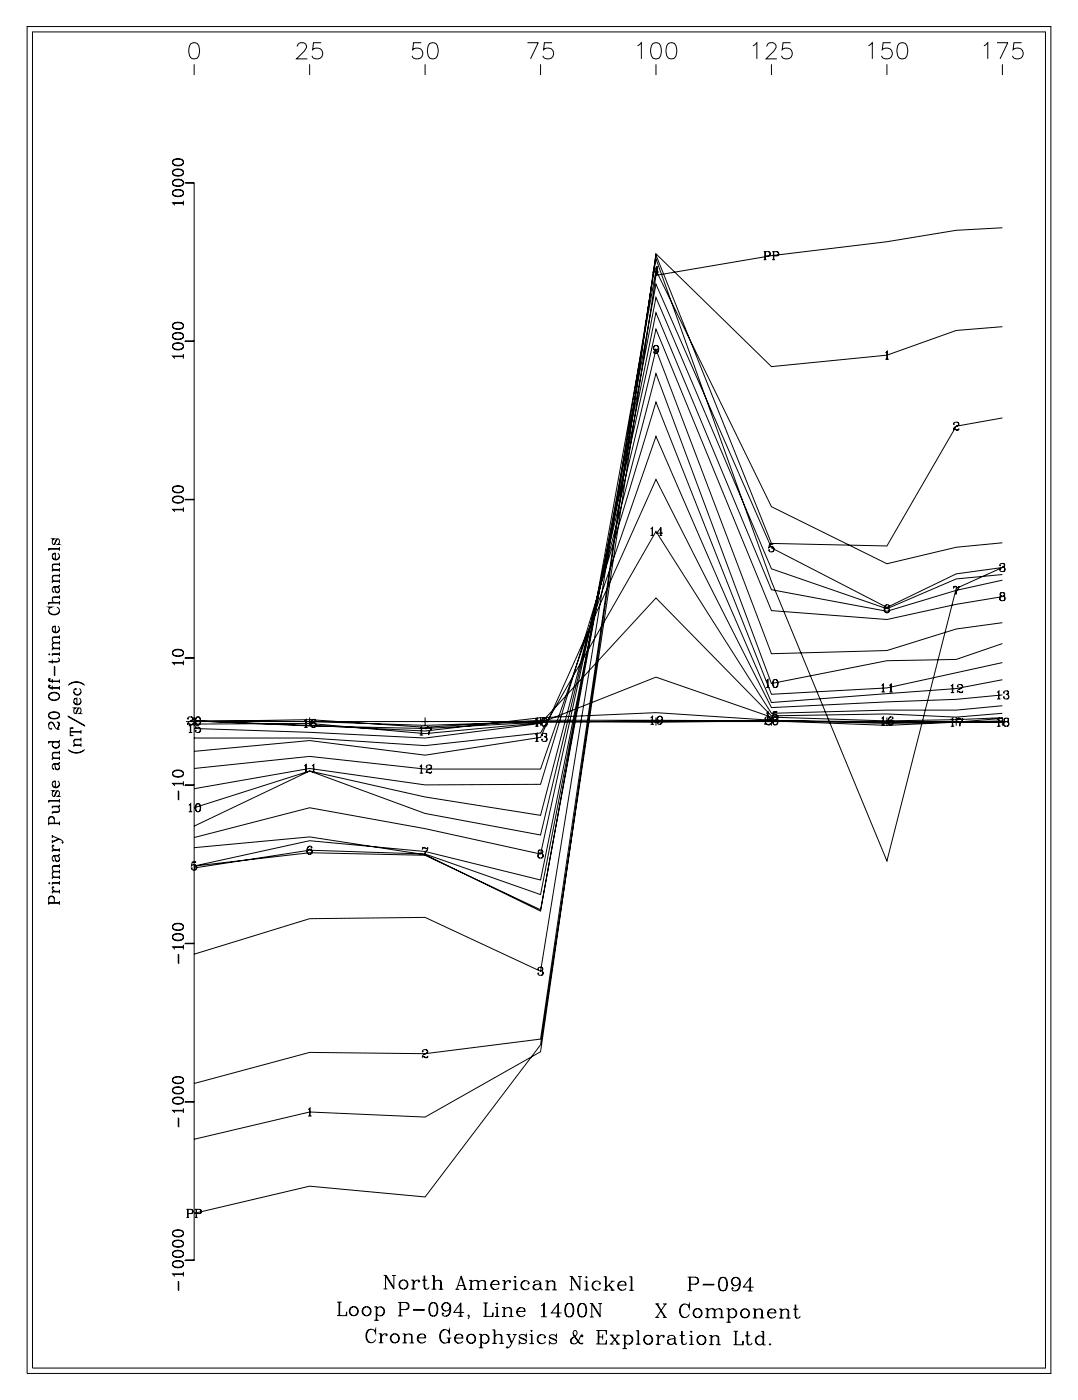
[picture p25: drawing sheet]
<svg xmlns="http://www.w3.org/2000/svg" width="215mm" height="279mm" viewBox="0 0 215 279" stroke-linecap="round" stroke-linejoin="round" font-family="sans-serif">
<g fill="none" stroke="#000" stroke-width=".2">
<path d="M5.4 5.3h204v268.5h-204zM6.5 6.4h201.9v266.3h-201.9zM38.1 8.7a1.05 1.05 0 0 1 1.5 .4 2.68 2.68 0 0 1-.3 2.5 1.06 1.06 0 0 1-1.5-.5 2.68 2.68 0 0 1 .3-2.4zM38.7 12.8v2.2M59.2 9.3a.84 .84 0 0 1 .7-.8h.6a.8 .8 0 0 1 .4 1.2l-1.8 2h2.1M61.7 12.8v2.2M64 8.5h-1.5l-.2 1.4a1.14 1.14 0 0 1 1.7 0 1.14 1.14 0 0 1-.2 1.7 1.14 1.14 0 0 1-1.6-.5M83.9 8.5h-1.5l-.1 1.4a1.14 1.14 0 0 1 1.7 0 1.14 1.14 0 0 1-.2 1.7 1.14 1.14 0 0 1-1.7-.5M84.7 12.8v2.2M85.6 8.7a1.05 1.05 0 0 1 1.6 .4 2.63 2.63 0 0 1-.3 2.5 1.06 1.06 0 0 1-1.6-.5 2.73 2.73 0 0 1 .3-2.4zM105.1 8.5h2.2l-1.6 3.2M107.7 12.8v2.2"/>
<path d="M110 8.5h-1.5l-.2 1.4a1.14 1.14 0 0 1 1.8 0 1.14 1.14 0 0 1-.3 1.7 1.14 1.14 0 0 1-1.6-.5M127.1 9.1l.7-.6v3.2M130.1 8.7a1.05 1.05 0 0 1 1.6 .4 2.71 2.71 0 0 1-.3 2.5 1.05 1.05 0 0 1-1.6-.5 2.63 2.63 0 0 1 .3-2.4zM130.7 12.8v2.2M133.2 8.7a1.05 1.05 0 0 1 1.5 .4 2.7 2.7 0 0 1-.3 2.5 1.06 1.06 0 0 1-1.5-.5 2.69 2.69 0 0 1 .3-2.4zM150.1 9.1l.7-.6v3.2M152.8 9.3a.81 .81 0 0 1 .6-.8h.7a.79 .79 0 0 1 .4 1.2l-1.8 2h2.1M153.7 12.8v2.2M157.6 8.5h-1.5l-.2 1.4a1.14 1.14 0 0 1 1.7 0 1.14 1.14 0 0 1-.2 1.7 1.14 1.14 0 0 1-1.7-.5M173.1 9.1l.7-.6v3.2M176.8 12.8v2.2M177.5 8.5h-1.5l-.2 1.4a1.14 1.14 0 0 1 1.8 0 1.14 1.14 0 0 1-.3 1.7 1.14 1.14 0 0 1-1.6-.5"/>
<path d="M179.2 8.7a1.05 1.05 0 0 1 1.6 .4 2.68 2.68 0 0 1-.4 2.5 1.06 1.06 0 0 1-1.5-.5 2.68 2.68 0 0 1 .3-2.4zM196.1 9.1l.8-.6v3.2M198.7 8.5h2.1l-1.5 3.2M199.8 12.8v2.2M203.6 8.5h-1.5l-.2 1.4a1.14 1.14 0 0 1 1.7 0 1.14 1.14 0 0 1-.2 1.7 1.14 1.14 0 0 1-1.6-.5M34.4 38.6a.97 .97 0 0 0 1.2 .6l.5-.1a.67 .67 0 0 0 .5-.6 .67 .67 0 0 0-.5-.6 1.81 1.81 0 0 0-1.6 .2 .58 .58 0 0 0 .3 .9 1.27 1.27 0 0 0 1.7-.4M34.4 38.4a1.36 1.36 0 0 1 2.1 0M34.4 36.5a1.17 1.17 0 0 0 1.7 .5 .66 .66 0 0 0 .5-.6 .66 .66 0 0 0-.5-.6 1.74 1.74 0 0 0-1.6 .2 .58 .58 0 0 0 .3 .9 1.26 1.26 0 0 0 1.7-.4M34.4 36.3a1.38 1.38 0 0 1 2.1 0M34.4 34.5a.97 .97 0 0 0 1.2 .6l.5-.1a.67 .67 0 0 0 .5-.6 .67 .67 0 0 0-.5-.6 1.8 1.8 0 0 0-1.6 .2 .58 .58 0 0 0 .3 .9 1.27 1.27 0 0 0 1.7-.4M34.4 34.3a1.36 1.36 0 0 1 2.1 0M34.4 32.4a1.17 1.17 0 0 0 1.7 .6 .66 .66 0 0 0 .5-.7 .66 .66 0 0 0-.5-.6 1.74 1.74 0 0 0-1.6 .2 .58 .58 0 0 0 .3 1 1.26 1.26 0 0 0 1.7-.5"/>
<path d="M34.4 32.2a1.36 1.36 0 0 1 2.1 0M36.9 36.4l1.7 .1zM37.1 36.4h1.6v214.8h-1.6M34.5 40.5h2M36.5 40.4h-2.1l.4 .5M36.5 40v.9M130.7 54.7h.5M130.9 53.2v1.5M131.4 54.2h-1.3l.9-1.1v1.6M152.2 50.2h.9a.42 .42 0 0 1 .4 .3 .42 .42 0 0 1-.1 .4l-.9 .1M152.2 51.8h.5M152.4 50.2v1.6"/>
<path d="M152.5 50.2v1.6M153.1 50.2l.3 .3v.3l-.3 .2M153.9 50.2h.9a.42 .42 0 0 1 .4 .3 .42 .42 0 0 1-.1 .4l-.9 .1M153.9 51.8h.5M154.1 50.2v1.6M154.2 50.2v1.6M154.8 50.2l.3 .3v.3l-.3 .2M199.8 45.4l-9.2 .5-13.8 2.3-23.1 2.8-23 3.9-23 153.4-23 30.3-23-2.2-23 5.5M34.4 69.1a1.17 1.17 0 0 0 1.7 .5 .66 .66 0 0 0 .5-.6 .66 .66 0 0 0-.5-.6 1.8 1.8 0 0 0-1.6 .2 .58 .58 0 0 0 .3 .9 1.27 1.27 0 0 0 1.7-.4M34.4 68.9a1.36 1.36 0 0 1 2.1 0M34.4 67.1a.97 .97 0 0 0 1.2 .6l.5-.1a.66 .66 0 0 0 .5-.6 .66 .66 0 0 0-.5-.6 1.74 1.74 0 0 0-1.6 .2 .57 .57 0 0 0 .3 .9 1.26 1.26 0 0 0 1.7-.4M34.4 66.9a1.38 1.38 0 0 1 2.1 0"/>
<path d="M34.4 65a1.17 1.17 0 0 0 1.7 .5 .66 .66 0 0 0 .5-.6 .66 .66 0 0 0-.5-.6 1.83 1.83 0 0 0-1.6 .2 .58 .58 0 0 0 .3 1 1.26 1.26 0 0 0 1.7-.5M34.4 64.8a1.36 1.36 0 0 1 2.1 0M34.5 71.1h2M36.5 71h-2.1l.4 .5M36.5 70.6v.9M36.9 68h1.7zM130.7 68.9l-.4 .4 .1 .3 .3 .3M130.8 68.9a.97 .97 0 0 1-.1 1.6M131.2 69.4a.52 .52 0 0 1-.7 .4 .52 .52 0 0 1-.2-.8 .52 .52 0 0 1 .7-.1 .88 .88 0 0 1 .3 1 .88 .88 0 0 1-.8 .6l-.2-.3 .1-.1v.1M176.5 70.3l.3-.3v1.6M176.5 71.6h.6M176.8 70.1v1.5"/>
<path d="M199.8 65.1l-9.2 .8-13.8 4.9-23.1 2.3-23-22.5-23 159-23 13.1-23-1.1-23 5.5M34.4 99.7a1.17 1.17 0 0 0 1.7 .5 .66 .66 0 0 0 .5-.6 .66 .66 0 0 0-.5-.6 1.72 1.72 0 0 0-1.6 .2 .58 .58 0 0 0 .3 .9 1.26 1.26 0 0 0 1.7-.4M34.4 99.5a1.38 1.38 0 0 1 2.1 0M34.4 97.6a.97 .97 0 0 0 1.2 .6l.5-.1a.67 .67 0 0 0 .5-.6 .67 .67 0 0 0-.5-.6 1.83 1.83 0 0 0-1.6 .2 .58 .58 0 0 0 .3 .9 1.26 1.26 0 0 0 1.7-.4M34.4 97.4a1.36 1.36 0 0 1 2.1 0M36.9 99.5l1.7 .1zM190.1 84.4v.2l-.1-.1a.55 .55 0 0 1 .6-.4 .55 .55 0 0 1 .5 .5l-.3 .3a.79 .79 0 0 0-.8 .9M190.7 84.1l.3 .3a.59 .59 0 0 1-.6 .7M191.1 85.5l-.2 .2-.9-.1M191.1 85.4l-.1 .4-.7-.3M199.8 83.3l-9.2 1.6-13.8 23.9-23.1-.5-23-57.5-23 156.3-23 2.9-23-.2-23 6.2M9.7 109.5h2.1"/>
<path d="M10.4 111a.75 .75 0 0 0 .7 .5 .75 .75 0 0 0 .7-.5M10.4 115.9h1.4M10.4 113.6h1.4M10.8 117l.3 1 .4 .2a.65 .65 0 0 0 0-1.2M11 117.7a.42 .42 0 0 0 .4 .4 .42 .42 0 0 0 .4-.4M11 110.4l-.5 .1M11.4 107.4l-.5 1h-.4a.7 .7 0 0 1 .1-.9l.2-.1h-.4l.2 .1M11.5 110.3a.72 .72 0 0 1 .2 1.1 .72 .72 0 0 1-1.1 0 .72 .72 0 0 1 .2-1.1h.2v1.2M11.6 108.4l.2 .1h-.4l.2-.1a.69 .69 0 0 0 .1-.9l-.4-.1-.6 1.1M11.8 119h-1.1a.65 .65 0 0 0 0 1.1M11.8 119.1h-1.1l-.3 .3M11.8 116.7l-.3 .2h-.7l-.3 .2a.7 .7 0 0 0 .1 .9v-.1"/>
<path d="M11.8 116.6l-.3 .4h-.9M11.8 114.7h-1.1a.65 .65 0 0 0 0 1.1M11.8 114.8h-1.1l-.3 .3M11.8 112.4h-1.1a.66 .66 0 0 0 0 1.1M11.8 112.5h-1.1l-.3 .3M11.8 109v.8M11.8 112.1v.7M11.8 113.2v.8M11.8 114.4v.7M11.8 115.5v.7M11.8 118.7v.7M11.8 119.8v.7"/>
<path d="M11.8 113.5h-1.4v.5M11.8 115.8h-1.4v.4M11.8 109.3h-2.1v.5M34.5 101.6h2M36.5 101.5h-2.1l.4 .5M36.5 101.1v.9M129.7 105.4l.3-.3v1.6M129.7 106.7h.7M130 105.2v1.5M131.4 106.7h.6M131.7 105.3v1.4M132.1 106.3h-1.2l.8-1.2v1.6"/>
<path d="M153.4 108.5l.7-.1h-.7l-.2 .8a.57 .57 0 0 1 .9-.3 .57 .57 0 0 1 0 .9 .57 .57 0 0 1-.9-.2h.2l-.1 .1M153.8 108.9l.2 .1a.56 .56 0 0 1 .2 .6 .56 .56 0 0 1-.4 .4M190 117.2l.3-.3 .5 .2 .3-.2-.1 .4a1.28 1.28 0 0 0-.4 1.2M190 116.9v.4M190.1 117l.3-.1 .4 .2M191 117.3a1.15 1.15 0 0 0-.5 1.2M199.3 112.6l.1 .1h-.2a.51 .51 0 0 1 .6-.4 .51 .51 0 0 1 .4 .5v.1l-.5 .1M199.6 118.1l-.2 .1-.1 .4a.54 .54 0 0 0 .9 0v-.2a.54 .54 0 0 0-.7-.2 .39 .39 0 0 0 .1 .6M199.6 118.8l-.4 .3a.53 .53 0 0 0 .7 .6 .53 .53 0 0 0 .3-.8l-.3-.1M199.6 118.8l-.3 .3v.3l.3 .3M199.8 115.6l-9.2 2.1-13.8 4.1-23.1-4.3-23-55.2-23 113.1-23-5.7-23-2.1-23 5 23-2.6 23 .5 23 10.8 23-124.7 23 52.6 23.1 11.9 13.8-6.7 9.2-1.3-9.2 4.2-13.8 54.3-23.1-55.7-23-64.3-23 142-23-10.7-23 .2-23 7.1M199.8 108.2l-9.2 .9-13.8 3.3-23.1-11.4-23-47.1-23 127.7-23-11.2-23-3.6-23 2.2"/>
<path d="M199.8 114.5l-9.2 .9-13.8 5.9-23.1-7.9-23-54.1-23 119-23-8.1-23-.7-23 3.5M199.8 118.9l-9.2 1.6-13.8 3-23.1-1.8-23-56.1-23 104.6-23-5-23-4.2-23 5.9M199.9 112.3l.3 .3-.1 .3-.2 .1 .2 .1a.44 .44 0 0 1 .2 .5 .44 .44 0 0 1-.4 .3l-.5-.1-.2-.2 .1-.1v.1M199.9 118.1l.2 .1a.39 .39 0 0 1-.2 .6M199.9 118.8l.3 .3v.5l-.3 .1M200.2 113.2v.4l-.3 .3M9.7 138.9a1.11 1.11 0 0 0 1.2 .7 1.11 1.11 0 0 0 .9-.9 1.11 1.11 0 0 0-1.1-.7 1.11 1.11 0 0 0-1 .9 1.23 1.23 0 0 0 2.1 0M9.7 138.7a1.23 1.23 0 0 1 2.1 0M9.7 136.9l.3 .2h1.8M9.7 135.5l.3 .2h1.8M9.7 130.4h.2l-.1 .1zM9.7 121.8a1.21 1.21 0 0 0 2.1 0"/>
<path d="M9.7 120.2h2.1M9.8 136.7l.1 .1 .1-.1h-.3l.1 .4 .2 .1h1.8M9.8 135.3h.2l-.1-.1-.2 .1 .1 .4 .2 .1h1.8M10.4 125.5a.75 .75 0 0 0 .7 .5 .75 .75 0 0 0 .7-.5M10.4 131.4v.9M10.4 135.3v.9M10.4 136.7v.8M10.4 130.4h1.4M10.4 129.3h1.4M10.8 132.9l.1 1.7zM11 124.9l-.5 .1M11.3 121a.79 .79 0 0 1 .5 .9 .79 .79 0 0 1-.8 .6 .94 .94 0 0 1-1-.2 .94 .94 0 0 1-.2-1l.2-.2-.3-.1h.6l-.3 .1"/>
<path d="M11.5 131.1a.43 .43 0 0 1 .2 .8l-2 .1M11.5 124.8a.71 .71 0 0 1 .2 1.1 .71 .71 0 0 1-1.1 0 .71 .71 0 0 1 .2-1.1h.2v1.2M11.8 131.7l-.4 .2h-1.7M11.8 128.1h-1.1a.66 .66 0 0 0 0 1.1M11.8 128.2h-1.1l-.3 .3M11.8 127h-1.1a.65 .65 0 0 0 0 1.1M11.8 127h-1.1l-.3 .4M11.8 126.6v.8M11.8 127.8v.7M11.8 128.9v.7M11.8 130v.7M11.8 135.4v.8"/>
<path d="M11.8 136.8v.7M11.8 129.2h-1.4v.4M11.8 130.3h-1.4v.4M11.8 120.1h-2.1v.4M13.6 136.6a2.2 2.2 0 0 1 3.3 0M13.8 136.4l.4-.2a2.63 2.63 0 0 1 2.5 .2M14.7 139.9a.75 .75 0 0 0 .7 .5 .75 .75 0 0 0 .7-.5M14.7 137.9a.75 .75 0 0 0 .7 .6 .75 .75 0 0 0 .7-.6M15.3 139.3l-.5 .1M15.8 139.2a.71 .71 0 0 1 .2 1 .71 .71 0 0 1-1.1 0 .71 .71 0 0 1 .2-1h.2v1.2M15.8 137.2a.72 .72 0 0 1 .2 1.1 .72 .72 0 0 1-1.1 0 .72 .72 0 0 1 .2-1.1v.2l-.1-.1M34.4 130.2a.97 .97 0 0 0 1.2 .6l.5-.1a.66 .66 0 0 0 .5-.6 .66 .66 0 0 0-.5-.6 1.74 1.74 0 0 0-1.6 .2 .57 .57 0 0 0 .3 .9 1.26 1.26 0 0 0 1.7-.4"/>
<path d="M34.4 130a1.38 1.38 0 0 1 2.1 0M34.5 132.2h2M36.5 132.1h-2.1l.4 .5M36.5 131.7v.9M36.9 131.1l1.7 .1zM152.7 135.7l.4-.3v1.6M152.7 137h.7M153 135.5v1.5M154.4 135.4a.93 .93 0 0 0 0 1.6h.2a.93 .93 0 0 0 0-1.6 .87 .87 0 0 0-.4 1.5l.2 .1M154.6 135.4a1.02 1.02 0 0 1 0 1.6M175.7 136.6l.4-.3v1.6M175.7 137.9h.7"/>
<path d="M176 136.4v1.5M176.8 120.5a.97 .97 0 0 0-.1 1.6M176.8 121.1l.4 .5-.1 .3-.3 .2M177.1 120.8v.1l.1-.1a.56 .56 0 0 0-.7-.2 .56 .56 0 0 0-.3 .6v.5a.52 .52 0 0 0 .6 .5 .52 .52 0 0 0 .4-.6 .52 .52 0 0 0-.7-.4l-.2 .4M177.2 136.6l.4-.3v1.6M177.2 137.9h.7M177.5 136.4v1.5M189.5 136.8l.4-.4v1.7M189.5 138.1h.7M189.8 136.5v1.6M190.9 136.8h.1h-.2a.55 .55 0 0 1 .6-.4 .55 .55 0 0 1 .5 .5l-.3 .3a.79 .79 0 0 0-.8 .9M191.5 136.4l.3 .4a.61 .61 0 0 1-.6 .6"/>
<path d="M191.9 137.8l-.3 .2-.8-.1M191.9 137.7l-.2 .4-.7-.3M198.7 138l.4-.3v1.6M198.7 139.3h.7M199 137.8v1.5M199.8 124.1l-9.2 1.3-13.8 4.3-23.1 .6-23-60.6-23 96.7-23-4.3-23-8.4-23 11M199.8 128.3l-9.2 3.1-13.8 .3-23.1 4.5-23-61.7-23 88-23-3.6-23-5.2-23 7.3M199.8 132.1l-23 5-23.1 1.3-23-58.2-23 76.1-23 .1-23-3.2-23 4M199.8 135.5l-9.2 1.7-36.9 2.8-23-53-23 66.3h-23l-23-2.5-23 2.4M199.8 138.5l-9.2 .9-13.8 .5-23.1 1.1-23-45.4-23 51.4-23 3.5-23-2.9-23 2.2M200.1 138v.2l-.1-.2 .2-.2a.61 .61 0 0 1 .8 .1l-.1 .4-.4 .1M200.7 137.7l.2 .2v.3l-.2 .2 .1 .1a.45 .45 0 0 1 .3 .5 .45 .45 0 0 1-.4 .3l-.5-.1-.2-.2 .1-.1v.1"/>
<path d="M200.9 138.5l.1 .5-.3 .3M9.7 144.4l.1-.2a.47 .47 0 0 1 .7-.1l.4 .7M9.7 142.7a.96 .96 0 0 0 1.2 .6l.5-.1a.66 .66 0 0 0 .5-.6 .66 .66 0 0 0-.5-.6 1.74 1.74 0 0 0-1.6 .2 .58 .58 0 0 0 .3 .9 1.26 1.26 0 0 0 1.7-.4M9.7 142.5a1.38 1.38 0 0 1 2.1 0M9.7 159.7h2.1M10.1 145.2h.1v.2a.73 .73 0 0 1-.5-.8 .73 .73 0 0 1 .6-.7l.4 .4a1.06 1.06 0 0 0 1.1 1.1M10.4 156.4a.75 .75 0 0 0 .7 .5 .75 .75 0 0 0 .7-.5M10.4 148.5a.75 .75 0 0 0 .7 .5 .75 .75 0 0 0 .7-.5M10.4 151.2h1.4M10.7 147.9a.68 .68 0 0 0-.1 1 .68 .68 0 0 0 1 0 .68 .68 0 0 0-.1-1M10.8 152.3l.3 1 .4 .1a.65 .65 0 0 0 0-1.1M11 155.8l-.5 .1"/>
<path d="M11 153a.42 .42 0 0 0 .4 .3 .42 .42 0 0 0 .4-.3M11.3 143.9l.5 .2v.4l-.3 .5M11.4 157.6l-.5 1h-.4a.7 .7 0 0 1 .1-.9l.2-.1h-.4l.2 .1M11.5 155.7a.72 .72 0 0 1 .2 1.1 .72 .72 0 0 1-1.1 0 .72 .72 0 0 1 .2-1.1h.2v1.2M11.5 143.9l.2 .3-.2 .8 .1 .4M11.6 158.6l.2 .1h-.4l.4-.4v-.4l-.2-.3h-.3l-.6 1.1M11.8 152l-.3 .2-.9 .1a.69 .69 0 0 0 0 1v-.1M11.8 151.9l-.1 .3-.2 .1h-.9M11.8 150h-1.1a.66 .66 0 0 0 0 1.1M11.8 150.1h-1.1l-.3 .3M11.8 147.5v.4h-2.1M11.8 149.6v.8"/>
<path d="M11.8 150.8v.7M11.8 159.3v.7M11.8 151.1h-1.4v.4M11.8 159.6h-2.1v.4M11.8 147.8h-2.1v.4M13.6 149.4a2.21 2.21 0 0 0 3.3 0M13.6 142.7l3.3 2zM13.8 149.6l.4 .2a2.64 2.64 0 0 0 2.5-.2M14 145.2l.6-.1h-.6v1.5h.6l-.6-.1M14 145.9h2.1M14 145.8h2.1M14.7 148.6h1.4"/>
<path d="M15.7 141.1l-.6 1.1h-.2l-.2-.3 .1-.6 .3-.2h-.4l.2 .1M15.9 142.1l.2 .1h-.4l.4-.4v-.4l-.2-.3h-.3l-.6 1.1M16.1 147.4h-1.1a.65 .65 0 0 0 0 1.1M16.1 147.4h-1.1l-.3 .4M16.1 148.5h-1.4v.4M16.1 145.5v.7M16.1 147v.8M16.1 148.2v.7M34.4 154.3a.97 .97 0 0 0 1.2 .6l.5-.1a.66 .66 0 0 0 .5-.6 .66 .66 0 0 0-.5-.6 1.72 1.72 0 0 0-1.6 .2 .57 .57 0 0 0 .3 .9 1.27 1.27 0 0 0 1.7-.4M34.4 154.1a1.38 1.38 0 0 1 2.1 0M34.5 156.2h2M35.5 157.7l.1 1.7z"/>
<path d="M36.5 156.1h-2.1l.4 .5M36.5 155.7v.9M36.9 156.4l1.7 .1zM37.1 143.8h2.4M37.5 143.2v.1h-.1a.55 .55 0 0 1 .6-.4 .55 .55 0 0 1 .5 .4l-.3 .4a.78 .78 0 0 0-.8 .8M37.6 144.7l.4-.3v1.6M37.6 146h.7M37.9 144.5v1.5M38.1 142.9l.2 .1 .1 .3-.6 .5M38.5 144.3l-.3 .1-.8-.1M38.5 144.1l-.2 .4-.7-.2M38.7 143.7l23 .1 23 .8 23-.8 23 .1 23-.2 46.1 .2h-9.2l-13.8 .7-23.1-.9h-23l-23 .2-23 1.3-23-.5z"/>
<path d="M38.7 143v1.6M39.1 144.5l.7-.1h-.7l-.2 .8a.57 .57 0 0 1 .9-.2 .57 .57 0 0 1 0 .9 .57 .57 0 0 1-.9-.3h.1v.1M39.4 142.9a.92 .92 0 0 0 0 1.6h.1a.93 .93 0 0 0 0-1.6h-.1a1.04 1.04 0 0 0 0 1.6M39.5 144.9l.4 .5-.1 .4-.3 .2M39.5 142.9a1.04 1.04 0 0 1 0 1.6M60.6 152.7l.4-.3v1.6M60.6 143.7l.4-.3v1.6M60.6 154h.7M60.6 145h.7M60.9 143.8h1.6M60.9 143.5v1.5M60.9 152.4v1.6"/>
<path d="M61.7 143v1.6M62.2 152.7l.3-.3v1.6M62.2 154h.7M62.5 143.4a.96 .96 0 0 0-.1 1.6M62.5 152.4v1.6M62.5 144l.4 .5v.3l-.4 .2M62.9 143.6v.2v-.2a.51 .51 0 0 0-.5-.2 .51 .51 0 0 0-.4 .4 .83 .83 0 0 0 .4 1.2 .5 .5 0 0 0 .6-.4 .5 .5 0 0 0-.4-.6 .5 .5 0 0 0-.6 .5M83.6 152.8l.4-.3v1.6M83.6 145.2l.4-.3v1.6M83.6 154.1h.7M83.6 146.5h.7M83.9 143.8h1.6"/>
<path d="M83.9 145v1.5M83.9 152.6v1.5M84.7 143v1.6M84.9 145.2l.3-.3 .5 .2 .3-.2-.1 .5a1.28 1.28 0 0 0-.4 1.1M84.9 144.9v.5M85 152.8l.1 .1h-.2a.55 .55 0 0 1 .6-.4 .55 .55 0 0 1 .5 .4l-.3 .4a.79 .79 0 0 0-.8 .8M85 145.1l.3-.1 .4 .1M85.6 152.5l.3 .3a.6 .6 0 0 1-.6 .6M85.9 145.4a1.14 1.14 0 0 0-.5 1.1M86 153.9l-.2 .1-.9-.1M86 153.7l-.1 .4-.7-.2M106.7 146.5l.3-.3v1.6"/>
<path d="M106.7 143.4l.3-.3v1.7M106.7 147.8h.6M106.7 144.8h.6M106.9 143.8h1.6M107 143.2v1.6M107 146.2v1.6M107.7 143v1.6M108 146.5v.1a.51 .51 0 0 1 .5-.4 .51 .51 0 0 1 .5 .4l-.1 .2-.5 .1M108.3 143.1l-.2 .1-.1 .4a.55 .55 0 0 0 1 0v-.2a.56 .56 0 0 0-.8-.2l-.1 .4 .2 .2M108.3 143.8l-.3 .3a.53 .53 0 0 0 .6 .7 .53 .53 0 0 0 .3-.9l-.3-.1M108.3 143.8l-.3 .3 .1 .5 .2 .2M108.6 146.2l.3 .2-.1 .4-.2 .1h.2a.44 .44 0 0 1 .2 .5 .44 .44 0 0 1-.4 .4l-.5-.1-.1-.2v-.2v.2"/>
<path d="M108.6 143.1l.3 .3-.1 .4h-.2M108.6 143.8l.4 .3-.1 .5-.3 .2M108.9 147l.1 .5-.4 .3M129.7 143.1l.3-.3v1.6M129.7 144.4h.7M129.9 143.8h1.7M130 142.8v1.6M130.7 143v1.6M131.4 142.8l-.4 .4 .1 .3 .3 .3M131.6 142.8a.97 .97 0 0 1-.1 1.6M132 143.3a.52 .52 0 0 1-.7 .4 .52 .52 0 0 1-.3-.7 .52 .52 0 0 1 .8-.2 .86 .86 0 0 1 .3 1 .86 .86 0 0 1-.8 .6l-.3-.3 .1-.1v.1M152.5 143.2v.1h-.1a.55 .55 0 0 1 .6-.4 .55 .55 0 0 1 .5 .4l-.3 .4a.78 .78 0 0 0-.8 .8"/>
<path d="M152.7 142.2l.4-.3v1.6M152.7 143.5h.7M152.9 143.8h1.7M153 142v1.5M153.1 142.9l.3 .3a.6 .6 0 0 1-.6 .6M153.5 144.3l-.2 .1-.9-.1M153.5 144.1l-.1 .4-.7-.2M153.7 143v1.6M154.1 142l.8-.1h-.8l-.1 .7a.57 .57 0 0 1 .9-.2 .57 .57 0 0 1 0 .9 .57 .57 0 0 1-.9-.2h.1v.1M154.4 142.9a.92 .92 0 0 0 0 1.6h.2a.92 .92 0 0 0 0-1.6h-.2a1.02 1.02 0 0 0 0 1.6M154.6 142.4l.1 .1a.56 .56 0 0 1 .3 .5 .56 .56 0 0 1-.4 .5M154.6 142.9a1.02 1.02 0 0 1 0 1.6"/>
<path d="M175.7 143.2l.4-.3v1.6M175.7 144.5h.7M175.9 143.8h1.7M176 143v1.5M176.8 143v1.6M177.5 142.9a.97 .97 0 0 0-.1 1.6M177.6 143.5l.4 .5-.1 .3-.3 .2M177.9 143.1v.2v-.3a.61 .61 0 0 0-.6 0 .61 .61 0 0 0-.3 .6v.4a.52 .52 0 0 0 .6 .6 .52 .52 0 0 0 .4-.7 .52 .52 0 0 0-.7-.3l-.2 .4M189.5 143.4l.4-.3v1.7M189.5 144.8h.7M189.8 143.8h1.6M189.8 143.2v1.6"/>
<path d="M190.6 143v1.6M190.8 143.4l.2-.3 .6 .3 .3-.3-.1 .5a1.28 1.28 0 0 0-.5 1.2M190.8 143.1v.5M190.9 143.3l.3-.1 .4 .2M191.8 143.6a1.15 1.15 0 0 0-.5 1.2M198.7 143.4l.4-.3v1.7M198.7 144.8h.7M199 143.8h1.6M199 143.2v1.6M199.8 143.7l-9.2 .2h-13.8l-23.1-.2-46-.1-23 1.4-23-1.6-23 .4h161.1M199.8 140.7l-9.2 .8h-13.8l-23.1 .7-23-36.3-23 40.2-23 2.5-23-1.5h-23M199.8 142.2l-9.2 .7-13.8-.6-23.1 .4-23-23.5-23 25-23 2.9-23-1.1-23-.8"/>
<path d="M199.8 143.1l-9.2 .3-13.8 .3-23.1-.8-23-7.9-23 9.1-23 2.1-23-2-23 .1M199.8 143.2l-9.2 .7-13.8 .3-23.1-.6-23-1.6-23 1.1-23 2.6-23-1.1-23-.9M199.8 143v1.6M200.4 143.1l-.2 .1-.1 .4a.54 .54 0 0 0 .9 0v-.2a.54 .54 0 0 0-.8-.2v.4l.2 .2M200.4 143.8l-.4 .3a.53 .53 0 0 0 .6 .7 .53 .53 0 0 0 .3-.9l-.2-.1M200.4 143.8l-.3 .3 .1 .5 .2 .2M200.7 143.1l.2 .3v.2l-.2 .2M200.7 143.8l.3 .3-.1 .5-.2 .2M9.7 179.1a.58 .58 0 0 1 .6-.4 .58 .58 0 0 1 .5 .4M9.7 163.3a.58 .58 0 0 1 .6-.5 .58 .58 0 0 1 .5 .5M9.7 179.9h2.1M9.7 164.2h2.1"/>
<path d="M9.7 164.1h2.1M9.8 175.9v.2l-.1-.1zM10.4 166.6l1.4 .6a.83 .83 0 0 1 .8 .8h-.2l.1-.1M10.4 177.8h1.4M10.4 166.4v.6M10.4 167.4v.7M10.4 176h1.4M10.4 174.9h1.4M10.4 169.5h1.4M10.5 176.9l.1 .1 .1-.1-.2-.1a.58 .58 0 0 0 0 .6 .58 .58 0 0 0 .5 .3M10.5 168.6h.2l-.2-.1a.59 .59 0 0 0 0 .6 .59 .59 0 0 0 .5 .3M10.8 179.9v-.8a.56 .56 0 0 0-.5-.5 .56 .56 0 0 0-.6 .5v1.2"/>
<path d="M10.8 170.6l.3 1 .4 .1a.65 .65 0 0 0 0-1.1M10.8 164.1l-.1-1.2a.57 .57 0 0 0-.6-.2 .57 .57 0 0 0-.4 .6v1.2M11 171.3a.42 .42 0 0 0 .4 .3 .42 .42 0 0 0 .4-.3M11.5 160.8a.67 .67 0 0 1 0 1.1h-1.1M11.6 167.2l-1.2 .6M11.8 173.7h-1.1a.66 .66 0 0 0 0 1.1M11.8 173.8h-1.1l-.3 .3M11.8 172.6h-1.1a.66 .66 0 0 0 0 1.1M11.8 172.7h-1.1l-.3 .3M11.8 170.3l-.3 .2-.9 .1a.7 .7 0 0 0-.1 .9l.2 .1-.1-.1M11.8 170.2l-.1 .3-.2 .1h-.9M11.8 161.5l-.3 .3h-1.1v.4"/>
<path d="M11.8 160.4v.4h-1.4M11.8 163.8v.7M11.8 169.1v.7M11.8 172.3v.7M11.8 173.4v.7M11.8 174.5v.7M11.8 175.6v.7M11.8 177.4v.7M11.8 179.6v.7M11.8 177.7h-1.4v.4M11.8 160.7h-1.4v.4M11.8 169.4h-1.4v.4"/>
<path d="M11.8 174.8h-1.4v.4M11.8 175.9h-1.4v.4M11.8 167.2l-1.4 .7M37.6 160.5l.4-.3v1.6M37.6 161.8h.7M37.9 160.3v1.5M38.3 171.9l.8-.1h-.8l-.1 .8a.57 .57 0 0 1 .8-.2 .57 .57 0 0 1 0 .9 .57 .57 0 0 1-.8-.3v.1M38.8 172.4h.1a.56 .56 0 0 1 .3 .6 .56 .56 0 0 1-.4 .4M39.4 160.2a.92 .92 0 0 0 0 1.6h.1a.93 .93 0 0 0 0-1.6h-.1a1.04 1.04 0 0 0 0 1.6M39.5 160.2a1.04 1.04 0 0 1 0 1.6M61.7 168.7a.97 .97 0 0 0-.1 1.6M61.8 169.3l.1 .1a.5 .5 0 0 1 .3 .5 .5 .5 0 0 1-.4 .4"/>
<path d="M62.1 168.9v.1l.1-.1a.51 .51 0 0 0-.5-.2 .51 .51 0 0 0-.5 .3 .83 .83 0 0 0 .4 1.3 .5 .5 0 0 0 .6-.4 .5 .5 0 0 0-.4-.6 .5 .5 0 0 0-.6 .4M84.2 169.2l.2-.3 .5 .2 .4-.2-.1 .5a1.29 1.29 0 0 0-.5 1.1M84.2 168.9v.5M84.3 169.1l.3-.1 .3 .1M85.2 169.4a1.14 1.14 0 0 0-.6 1.1M107.6 169.4l-.3 .1v.4a.54 .54 0 0 0 .9 0v-.3a.53 .53 0 0 0-.8-.1l-.1 .4 .3 .2M107.6 170.1l-.4 .3a.53 .53 0 0 0 .6 .6 .53 .53 0 0 0 .4-.7l-.3-.2M107.6 170.1l-.3 .3v.5l.3 .1M107.9 169.4l.2 .2-.1 .4-.1 .1M107.9 170.1l.3 .3-.1 .5-.2 .1M9.7 180h2.1M34.4 186.9a1.16 1.16 0 0 0 1.7 .5 .66 .66 0 0 0 .5-.6 .66 .66 0 0 0-.5-.6 1.74 1.74 0 0 0-1.6 .2 .59 .59 0 0 0 .3 .9 1.25 1.25 0 0 0 1.7-.4"/>
<path d="M34.4 186.7a1.38 1.38 0 0 1 2.1 0M34.4 184.8a.97 .97 0 0 0 1.2 .7l.5-.1a.67 .67 0 0 0 .5-.7 .67 .67 0 0 0-.5-.6 1.8 1.8 0 0 0-1.6 .2 .58 .58 0 0 0 .3 .9 1.27 1.27 0 0 0 1.7-.4M34.4 184.6a1.36 1.36 0 0 1 2.1 0M34.5 188.8h2M35.5 190.3l.1 1.7zM36.5 188.7h-2.1l.4 .5M36.5 188.3v.9M36.9 188l1.7 .1zM107.3 193.1v.1l-.1-.1 .1-.2a.59 .59 0 0 1 .9 .1l-.1 .4-.5 .1M107.9 192.8a.39 .39 0 0 1 .1 .6l-.1 .1 .1 .1a.44 .44 0 0 1 .3 .4 .44 .44 0 0 1-.4 .4l-.6-.1-.1-.2 .1-.2v.2M108.1 193.6l.1 .5-.3 .3M34.4 219.5a1.17 1.17 0 0 0 1.7 .5 .66 .66 0 0 0 .5-.6 .66 .66 0 0 0-.5-.6 1.81 1.81 0 0 0-1.6 .2 .58 .58 0 0 0 .3 .9 1.27 1.27 0 0 0 1.7-.4"/>
<path d="M34.4 219.3a1.36 1.36 0 0 1 2.1 0M34.4 217.4a.97 .97 0 0 0 1.2 .6l.5-.1a.66 .66 0 0 0 .5-.6 .66 .66 0 0 0-.5-.6 1.74 1.74 0 0 0-1.6 .2 .57 .57 0 0 0 .3 .9 1.26 1.26 0 0 0 1.7-.4M34.4 217.2a1.38 1.38 0 0 1 2.1 0M34.4 215.4a1.17 1.17 0 0 0 1.7 .5 .66 .66 0 0 0 .5-.6 .66 .66 0 0 0-.5-.6 1.8 1.8 0 0 0-1.6 .2 .58 .58 0 0 0 .3 .9 1.27 1.27 0 0 0 1.7-.4M34.4 215.2a1.36 1.36 0 0 1 2.1 0M36.9 219.6l1.7 .1zM84.3 209.5v.2l-.1-.1a.55 .55 0 0 1 .6-.4 .55 .55 0 0 1 .5 .5l-.4 .3a.79 .79 0 0 0-.7 .8M84.9 209.2l.3 .3a.61 .61 0 0 1-.6 .6M85.3 210.6l-.3 .2-.8-.1M85.3 210.4l-.2 .4-.7-.2M34.5 221.4h2M35.5 222.9l.1 1.7z"/>
<path d="M36.5 221.3h-2.1l.4 .5M36.5 220.9v.9M61.4 221.1l.4-.3v1.6M61.4 222.4h.7M61.7 220.9v1.5M34.4 252.1a.97 .97 0 0 0 1.2 .6l.5-.1a.67 .67 0 0 0 .5-.6 .67 .67 0 0 0-.5-.6 1.83 1.83 0 0 0-1.6 .2 .58 .58 0 0 0 .3 .9 1.26 1.26 0 0 0 1.7-.4M34.4 251.9a1.36 1.36 0 0 1 2.1 0M34.4 250a1.16 1.16 0 0 0 1.7 .5 .66 .66 0 0 0 .5-.6 .66 .66 0 0 0-.5-.6 1.72 1.72 0 0 0-1.6 .2 .59 .59 0 0 0 .3 .9 1.25 1.25 0 0 0 1.7-.4M34.4 249.8a1.38 1.38 0 0 1 2.1 0M34.4 248a.97 .97 0 0 0 1.2 .6l.5-.1a.67 .67 0 0 0 .5-.6 .67 .67 0 0 0-.5-.6 1.83 1.83 0 0 0-1.6 .2 .58 .58 0 0 0 .3 .9 1.26 1.26 0 0 0 1.7-.4M34.4 247.8a1.36 1.36 0 0 1 2.1 0M34.4 245.9a1.17 1.17 0 0 0 1.7 .5 .66 .66 0 0 0 .5-.6 .66 .66 0 0 0-.5-.6 1.74 1.74 0 0 0-1.6 .2 .58 .58 0 0 0 .3 1 1.26 1.26 0 0 0 1.7-.5"/>
<path d="M34.4 245.7a1.38 1.38 0 0 1 2.1 0M34.5 254h2M35.5 255.4l.1 1.8zM36.5 253.9h-2.1l.4 .5M36.5 253.5v.9M36.9 251.1l1.7 .1zM37.2 241h.9l.4 .4a.43 .43 0 0 1-.4 .5h-.6M37.2 242.7h.5M37.4 241v1.7M37.5 241v1.7M38.1 241l.3 .4-.1 .3-.2 .2M38.8 241h1a.42 .42 0 0 1 .4 .5 .42 .42 0 0 1-.4 .4h-.6"/>
<path d="M38.8 242.7h.6M39.1 241v1.7M39.2 241v1.7M39.8 241l.3 .4-.1 .3-.2 .2M67.2 259.5h.9M67.6 259.5v2.7M67.7 259.5v2.7M76.5 256.9h.7M76.5 254.2h.5l1.5 2.5M76.8 254.2v2.7M78.1 254.2h.8M78.5 254.2v2.7l-1.5-2.4"/>
<path d="M79.3 259.6h1.6a.7 .7 0 0 1 .6 .7 .7 .7 0 0 1-.6 .7h-1.1M79.7 259.6v2.7M79.8 259.6v2.7M80.3 255.1a.91 .91 0 0 0-.6 1.4 .91 .91 0 0 0 1.5 0 .91 .91 0 0 0-.7-1.4 .92 .92 0 0 0-.9 .8 .92 .92 0 0 0 .7 1M80.5 255.1a.94 .94 0 0 1 .7 .9 .94 .94 0 0 1-.7 .9M80.9 259.6a.73 .73 0 0 1 .5 .7 .73 .73 0 0 1-.5 .7M81.9 256.9h.9M82 255.1h.5v1.8M82.3 255.1v1.8M83.5 255.3l-.1 .1 .1 .1 .1-.2a.73 .73 0 0 0-.8-.1 .73 .73 0 0 0-.3 .7M84.1 255.2h1M84.5 254.3v2.1l.1 .4a.55 .55 0 0 0 .9-.2"/>
<path d="M84.6 254.3v2.1l.3 .5M86 257h.9M86 254.3h.6l-.1 2.7M86.2 259.6a1.23 1.23 0 0 0-.7 1.6l.1 .6a.83 .83 0 0 0 .8 .5 .83 .83 0 0 0 .7-.5 2.27 2.27 0 0 0-.2-2 .73 .73 0 0 0-1.2 .3 2.23 2.23 0 0 0 .3 2.1l.2 .1M86.4 254.3v2.7M86.5 259.6l.2 .2a2.08 2.08 0 0 1 0 2.4l-.2 .1M86.6 255.6a.84 .84 0 0 1 1.4 0v1.4M87.4 257h.9M87.4 255.2l.4 .4v1.4M88.8 259.7a.86 .86 0 0 0-.6 .8 .86 .86 0 0 0 .6 .8M89.1 259.7l.2 .1a1.71 1.71 0 0 1-.4 2.5M90.8 257h.7"/>
<path d="M91 257l.9-2.7 .9 2.7M91.3 256.2h1.1M91.7 259.9v2.5M91.9 254.7l.8 2.3M92.3 257h.8M93.5 257h.8M93.5 255.2h.5v1.8M93.8 255.2v1.8M94 255.6a.84 .84 0 0 1 1.4 0v1.4M94.9 257h.8M94.9 255.2l.3 .4v1.4M95.4 255.6a.83 .83 0 0 1 1.4 0v1.4"/>
<path d="M96.3 257h.9M96.3 255.2l.4 .4-.1 1.4M96.3 259.7h.9M96.7 259.7v2.7M96.9 259.7l-.1 2.7M97.9 256h1.6a.88 .88 0 0 0-1.4-.6 .88 .88 0 0 0 .1 1.5 .99 .99 0 0 0 1.3-.3M98.6 255.2a.94 .94 0 0 0-.7 .9 .94 .94 0 0 0 .7 .9M98.9 259.8l.1-.1 .2 .1-.2 .2zM99.2 255.4l.1 .6M100.1 257h.9M100.1 255.2l.5 .1v1.7M100.5 255.3v1.7"/>
<path d="M101.6 255.4l-.1 .1 .1 .1 .2-.2a.74 .74 0 0 0-.8-.1 .74 .74 0 0 0-.4 .7M102.3 257l.9 .1M102.3 255.3h.5v1.8M102.5 254.5l.2-.1 .1 .1-.1 .1zM102.7 255.3v1.7M104.6 255.3a.94 .94 0 0 0-.7 .9 .94 .94 0 0 0 .7 .9M105.4 255.7l-.2 .1 .2 .1 .1-.1a.9 .9 0 0 0-1.4-.3 .9 .9 0 0 0 0 1.4 .9 .9 0 0 0 1.4-.2M106.5 255.5l-.1 .2 .4-.4h.5l.3 .2 .2 .3v.9l.2 .4M106.7 256a.54 .54 0 0 0-.3 .6 .54 .54 0 0 0 .3 .5M107.6 255.5v1.2l.2 .2 .4 .2M107.6 255.8l-1.2 .4-.2 .5a.81 .81 0 0 0 1.4 0M108.4 259.9l-.1 2.5"/>
<path d="M108.7 257.1h.9M108.7 255.3h.5v1.8M109.1 255.3l-.1 1.8M109.2 255.7a.84 .84 0 0 1 1.4 0v1.4M110.1 257.1h.9M110.1 255.3l.4 .4-.1 1.4M113.3 259.8a1.24 1.24 0 0 0-.7 1.5l.1 .7a.83 .83 0 0 0 .8 .5 .83 .83 0 0 0 .7-.5 2.28 2.28 0 0 0-.2-2.1 .73 .73 0 0 0-1.2 .4 1.59 1.59 0 0 0 .5 2.2M113.5 257.1h.8M113.5 254.4h.5l1.6 2.5M113.6 259.8l.3 .1a2.08 2.08 0 0 1-.1 2.5l-.2 .1M113.9 254.4v2.7M115.2 254.4h.8"/>
<path d="M115.6 254.4v2.7l-1.6-2.4M115.9 259.8a1.26 1.26 0 0 0-.8 1.5l.1 .7a.83 .83 0 0 0 .8 .5 .83 .83 0 0 0 .8-.5 2.22 2.22 0 0 0-.3-2.1 .71 .71 0 0 0-1.1 .4 1.58 1.58 0 0 0 .5 2.2M116.2 259.8l.2 .1a2.1 2.1 0 0 1 0 2.5l-.3 .1M116.5 257.1h.9M116.5 255.3h.5v1.8M116.7 254.6l.2-.2 .1 .2-.1 .1zM116.9 255.3l-.1 1.8M117.6 259.8h.5l1.5 2.5M117.9 259.8v2.7M118.8 255.4a.94 .94 0 0 0-.7 .8 .94 .94 0 0 0 .7 .9M119.2 259.8h.8M119.5 255.7l-.1 .2 .1 .1 .2-.1a.9 .9 0 0 0-1.4-.3 .9 .9 0 0 0 0 1.4 .9 .9 0 0 0 1.4-.2"/>
<path d="M119.6 259.8v2.7l-1.5-2.4M120.3 257.2h.9M120.3 254.5h.5v2.7M120.7 254.5v2.7M121.3 256.1l.8 1.1M121.4 256.1l.8 1.1M121.7 257.2h.8M121.7 255.4h.8M122.1 255.4l-1.3 1.2M123.2 256.1l1.6 .1a.88 .88 0 0 0-1.4-.7 .88 .88 0 0 0 .1 1.5 .96 .96 0 0 0 1.3-.2M123.9 255.4a.94 .94 0 0 0-.7 .9 .94 .94 0 0 0 .7 .9M124.5 255.5l.1 .7"/>
<path d="M125.4 257.2h.9M125.4 254.5h.5v2.7M125.8 254.5v2.7M130.6 259.9h.8M130.9 259.9l1.6 2.7M131 259.9l1.6 2.7M132.1 259.9h.8M132.6 259.9l-1.8 2.7M136.4 259.9a1.52 1.52 0 0 0-.1 2.7M137 257.2h.9M137.1 254.6h1.5a.71 .71 0 0 1 .7 .7 .71 .71 0 0 1-.7 .7h-1M137.4 254.6v2.6"/>
<path d="M137.6 254.6v2.6M138.6 254.6a.73 .73 0 0 1 .5 .7 .73 .73 0 0 1-.5 .7M140.1 256h2.2v.1h-2.2zM144 254.6a1.23 1.23 0 0 0-.8 1.5l.1 .7a.83 .83 0 0 0 .8 .5 .83 .83 0 0 0 .7-.5 2.24 2.24 0 0 0-.2-2.1 .73 .73 0 0 0-1.1 .4 1.58 1.58 0 0 0 .4 2.2M144.2 254.6l.3 .1a2.1 2.1 0 0 1 0 2.5l-.3 .1M146.5 254.6a.86 .86 0 0 0-.6 .8 .86 .86 0 0 0 .6 .9M146.8 254.6l.2 .1a1.71 1.71 0 0 1-.4 2.6M147.4 255.5a.84 .84 0 0 1-.9 .8 .84 .84 0 0 1-.8-1 .84 .84 0 0 1 1.1-.7l.4 .1a1.84 1.84 0 0 1-.2 2.5 .72 .72 0 0 1-1.1-.3l.1-.3 .1 .2-.1 .1M149.1 257.3h.9M149.5 254.9l-.1 2.4M150.2 256.6l-2-.1 1.4-1.9v2.7M67.2 262.2h1.9v-.7l-.1 .7"/>
<path d="M70.4 260.4a.91 .91 0 0 0-.7 1.4 .91 .91 0 0 0 1.6 0 .91 .91 0 0 0-.7-1.4 .92 .92 0 0 0-.9 .8 .92 .92 0 0 0 .7 1M70.6 260.4a.95 .95 0 0 1 .7 1 .95 .95 0 0 1-.7 .8M72.9 260.5a.91 .91 0 0 0-.6 1.3 .91 .91 0 0 0 1.5 0 .91 .91 0 0 0-.6-1.3 .92 .92 0 0 0-.9 .7 .92 .92 0 0 0 .6 1.1M73.2 260.5a.95 .95 0 0 1 .6 .9 .95 .95 0 0 1-.6 .9M73.8 264.9a1.53 1.53 0 0 0 0 2.7M74.6 263.2h.9M74.6 260.5h.5v2.7M74.7 265.3l.2 .4v-.7l-.2 .3a.99 .99 0 0 0-1.1-.3 .99 .99 0 0 0-.7 1 1.18 1.18 0 0 0 .3 1.2 1.18 1.18 0 0 0 1.3 .3l.4-.5M75 260.5v2.7M75.1 260.9a.86 .86 0 0 1 1.3-.2 .86 .86 0 0 1 0 1.3 .86 .86 0 0 1-1.3-.1M75.5 267.6h.9M75.5 265.9h.5v1.7"/>
<path d="M75.9 260.5a.95 .95 0 0 1 .6 .9 .95 .95 0 0 1-.6 .9M75.9 265.9v1.7M77 266l-.1 .1 .1 .1 .2-.2a.74 .74 0 0 0-.8-.1 .74 .74 0 0 0-.4 .7M78.6 265.9a.91 .91 0 0 0-.7 1.4 .91 .91 0 0 0 1.6 0 .91 .91 0 0 0-.7-1.4 .92 .92 0 0 0-.9 .7 .92 .92 0 0 0 .7 1.1M78.8 265.9a.95 .95 0 0 1 .7 .9 .95 .95 0 0 1-.7 .9M79.3 262.3h.9M80.2 267.7h.9M80.2 265.9h.5v1.8M80.6 265.9v1.8M80.7 266.3a.84 .84 0 0 1 1.4 0v1.4M81.6 267.7h.9M81.6 265.9l.4 .4v1.4"/>
<path d="M82.4 261h2.2v.2h-2.2zM83.3 266.7h1.5a.88 .88 0 0 0-1.4-.6 .88 .88 0 0 0 .1 1.5 .96 .96 0 0 0 1.3-.3M83.9 265.9a.94 .94 0 0 0-.6 .9 .94 .94 0 0 0 .6 .9M84.6 266l.1 .7M88.5 265a1.52 1.52 0 0 0 0 2.7M89 266.7h.9M89.4 266.7v1M89.4 265.4l.2 .4v-.8l-.2 .4a1 1 0 0 0-1.1-.3 1 1 0 0 0-.7 .9 1.18 1.18 0 0 0 .3 1.3 1.18 1.18 0 0 0 1.3 .3l.2-.3M89.6 266.7v1M89.7 260.6a.84 .84 0 0 1-1 .7 .84 .84 0 0 1-.7-1 .84 .84 0 0 1 1.1-.6l.3 .1a1.83 1.83 0 0 1-.1 2.4 .74 .74 0 0 1-1.2-.2l.2-.3 .1 .1-.1 .2M90.7 266.7h1.5a.88 .88 0 0 0-1.3-.6 .88 .88 0 0 0 .1 1.5 .95 .95 0 0 0 1.2-.3M91.3 262.4h.9"/>
<path d="M91.3 265.9a.94 .94 0 0 0-.6 .9 .94 .94 0 0 0 .6 .9M92 266.1l.1 .6M92.5 261.6h-2.1l1.5-1.9-.1 2.7M93.4 262.4l-.1-.2 .1-.1a.48 .48 0 0 1-.1 .8M93.8 265.9a.91 .91 0 0 0-.7 1.4 .91 .91 0 0 0 1.6 0 .91 .91 0 0 0-.7-1.4 .92 .92 0 0 0-.9 .8 .92 .92 0 0 0 .7 1M94 265.9a.94 .94 0 0 1 .7 .9 .94 .94 0 0 1-.7 .9M95.4 268.6h.9M95.4 266h.6l-.1 2.6M95.8 266v2.6M96 266.3a.85 .85 0 0 1 1.2-.1 .85 .85 0 0 1 0 1.3 .85 .85 0 0 1-1.3-.1M96.3 262.4h1.9v-.8l-.1 .8M96.7 266a.94 .94 0 0 1 .7 .9 .94 .94 0 0 1-.7 .9"/>
<path d="M98.1 267.8h.9M98.1 265.1h.5v2.7M98.5 265.1v2.7M98.6 262.4h.9M98.6 266.4a.84 .84 0 0 1 1.4 0v1.4M98.6 260.6h.6l-.1 1.8M99 260.6v1.8M99.5 267.8h.9M99.5 266l.4 .4v1.4M100 262.4h.9M100 260.6h.5v1.8M100.4 260.6v1.8"/>
<path d="M100.5 261a.84 .84 0 0 1 1.5 0l-.1 1.4M100.9 266h.8M101.2 266l.7 1.8M101.3 266l.7 1.5M101.4 262.4h.9M101.4 260.6l.4 .4v1.4M102.2 266h.8M102.7 266l-.8 1.8a1.05 1.05 0 0 1-.8 .9l-.2-.2 .2-.1 .1 .1M103.1 261.4h1.5a.88 .88 0 0 0-1.3-.6 .88 .88 0 0 0 .1 1.5 .98 .98 0 0 0 1.2-.2M103.5 266.4l1.4 .8v.4l-.4 .2-.8-.1-.2-.4v.5l.1-.3M103.7 260.6a.94 .94 0 0 0-.6 .9 .94 .94 0 0 0 .6 .9M104.4 260.8l.1 .6"/>
<path d="M104.8 266.3l.1-.3v.5l-.5-.5h-.5l-.4 .3v.2l1.4 .8M105.5 267.8h.9M105.5 266h.5v1.8M105.8 265.3l.1-.2 .2 .2-.2 .1zM105.9 266v1.8M107.8 262.4l1.2 .1M107.8 260.3l.7-.5v2.6M107.8 266a.95 .95 0 0 0-.6 .9 .95 .95 0 0 0 .6 .9M108.6 266.4l-.1 .1 .1 .2 .1-.1a.91 .91 0 0 0-1.2-.4 .91 .91 0 0 0-.3 1.3 .91 .91 0 0 0 1.3 .2l.2-.3M109.5 266.4l1.4 .8v.4l-.4 .2h-.5l-.5-.5v.5l.1-.2M110.8 262.5h.9M110.8 266.3l.1-.3v.6l-.1-.3a.86 .86 0 0 0-1.2-.1l-.1 .1 .1 .4 1.3 .6"/>
<path d="M111.2 260v2.5M111.9 261.7h-2l1.4-1.9v2.7M114.2 266.6a.71 .71 0 0 0-.4 .6 .71 .71 0 0 0 .4 .7M114.2 265.8l1.2 1.7 .5 .4M116 266.2l-.1 .1 .1 .2 .2-.2-.2-.2-.4 .4a1.54 1.54 0 0 1-1.4 1.4l-.4-.2-.1-.6 .1-.3 .8-.5a.68 .68 0 0 0 .3-1l-.3-.1-.2 .1a1 1 0 0 0 .2 1.3l.9 1.1 .5 .2 .1-.3M117.5 262.5h.8M118.8 267.9h2.1v-.8l-.2 .8M118.8 265.2h2.1v.8l-.1-.8M119.2 265.2v2.7M119.3 266.5h.8M119.4 265.2l-.1 2.7M120.1 266v1"/>
<path d="M121.5 267.9h.8M121.5 266.1h.8M121.8 266.1l1.4 1.8M121.9 266.1l1.4 1.8M122.8 267.9h.7M122.8 266.1h.8M123.3 266.1l-1.5 1.8M124.1 268.8h.9M124.1 266.1h.5v2.7M124.5 266.1l-.1 2.7M124.6 266.5a.86 .86 0 0 1 1.2-.1 .86 .86 0 0 1 0 1.3 .86 .86 0 0 1-1.2-.2M125.4 266.1a.94 .94 0 0 1 .6 .9 .94 .94 0 0 1-.7 .9"/>
<path d="M126.7 267.9h.9M126.8 265.2h.5v2.7M127.1 265.2v2.7M129.1 266.2a.9 .9 0 0 0-.7 1.3 .9 .9 0 0 0 1.5 0 .9 .9 0 0 0-.6-1.3 .91 .91 0 0 0-.9 .7 .91 .91 0 0 0 .6 1M129.3 266.2a.94 .94 0 0 1 .7 .8 .94 .94 0 0 1-.7 .9M130.6 262.6h.8M130.7 267.9l.9 .1M130.7 266.2h.5v1.7M131.1 266.2v1.7M132.1 262.6h.8M132.3 266.3l-.2 .1 .2 .2 .1-.3a.74 .74 0 0 0-.8-.1 .74 .74 0 0 0-.4 .7M133.3 266.4l-.2 .2v-.2a.85 .85 0 0 1 1.3 0l.2 .3-.1 .9 .3 .4"/>
<path d="M133.5 266.9a.53 .53 0 0 0-.4 .6 .53 .53 0 0 0 .4 .5M134.4 266.4v1.2l.1 .2 .4 .2M134.4 266.7l-1.3 .4-.1 .5a.8 .8 0 0 0 1.4 0M135.4 266.2h1.1M135.8 265.3v2.2l.2 .4a.55 .55 0 0 0 .9-.3M136 265.3v2.2l.2 .5M137.2 260.3l.2 .4v-.8l-.2 .4a1 1 0 0 0-1.1-.3 1 1 0 0 0-.7 .9 1.17 1.17 0 0 0 .3 1.3 1.17 1.17 0 0 0 1.3 .3l.4-.5M137.4 268h.9M137.4 266.2h.5v1.8M137.8 265.3l.1 .1-.1 .2-.2-.2zM137.8 266.2l-.1 1.8M138.9 260.8a.9 .9 0 0 0-.6 1.4 .9 .9 0 0 0 1.5 0 .9 .9 0 0 0-.6-1.4 .91 .91 0 0 0-.9 .8 .91 .91 0 0 0 .6 1"/>
<path d="M139.2 260.8a.94 .94 0 0 1 .6 .9 .94 .94 0 0 1-.6 .9M139.7 266.2a.91 .91 0 0 0-.7 1.4 .91 .91 0 0 0 1.6 0 .91 .91 0 0 0-.7-1.4 .92 .92 0 0 0-.9 .8 .92 .92 0 0 0 .7 1M139.9 266.2a.94 .94 0 0 1 .7 .9 .94 .94 0 0 1-.7 .9M140.6 262.6h.8M140.6 260.8h.5v1.8M140.9 260.8v1.8M141.1 261.2a.84 .84 0 0 1 1.4 0v1.4M141.3 268h.9M141.3 266.2h.5v1.8M141.7 266.2v1.8M141.8 266.6a.82 .82 0 0 1 1.4 0v1.4M142 262.6h.9"/>
<path d="M142 260.8l.4 .4-.1 1.4M142.5 261.2a.83 .83 0 0 1 1.4 0v1.5M142.7 268h.9M142.7 266.2l.4 .4v1.4M143.4 262.7h.9M143.4 260.9l.4 .3-.1 1.5M144.8 263.6h.9M144.8 260.9h.5v2.7M145.2 260.9v2.7M145.3 261.3a.86 .86 0 0 1 1.3-.2 .86 .86 0 0 1 0 1.3 .86 .86 0 0 1-1.3-.1M146.1 260.9a.94 .94 0 0 1 .6 .9 .94 .94 0 0 1-.6 .9M146.2 268h1.9v-.7l-.1 .7"/>
<path d="M146.2 265.3l.9 .1M146.6 265.3v2.7M146.7 265.3v2.7M148.4 260.9a.9 .9 0 0 0-.7 1.4 .9 .9 0 0 0 1.6 0 .9 .9 0 0 0-.7-1.4 .91 .91 0 0 0-.9 .8 .91 .91 0 0 0 .7 1M148.5 266.3h1M148.6 260.9a.94 .94 0 0 1 .7 .9 .94 .94 0 0 1-.7 .9M148.9 265.4v2.1l.1 .4a.55 .55 0 0 0 .9-.2M149 265.4v2.1l.2 .6M150 262.7h.9M150 260.9h.5v1.8M150.4 260.9v1.8M150.5 261.3a.83 .83 0 0 1 1.4 0v1.4"/>
<path d="M151.3 266.3a.94 .94 0 0 0-.6 .9 .94 .94 0 0 0 .6 .9M151.4 260.9l.4 .4v1.4M151.4 262.7h.9M151.7 265.4h.5v2.7M152.1 266.7a.85 .85 0 0 0-1.3-.2 .85 .85 0 0 0 0 1.3 .85 .85 0 0 0 1.3-.1M152.1 265.4v2.7h.5M153.1 261.7h1.5a.88 .88 0 0 0-1.4-.6 .88 .88 0 0 0 .1 1.5 .97 .97 0 0 0 1.3-.3M153.3 267.9l.2-.1 .1 .1-.1 .2zM153.7 260.9a.95 .95 0 0 0-.6 .9 .95 .95 0 0 0 .6 .9M154.4 261.1l.1 .6M155.3 262.7h.9M155.3 260.9h.5v1.8"/>
<path d="M155.6 260.9v1.8M155.8 261.3a.84 .84 0 0 1 1.4 0v1.4M156.7 262.7h.9M156.7 260.9l.4 .4-.1 1.4M158.1 260.9h1M158.5 260v2.2l.1 .4a.55 .55 0 0 0 .9-.2M158.6 260.1v2.1l.2 .5"/>
</g>
</svg>
